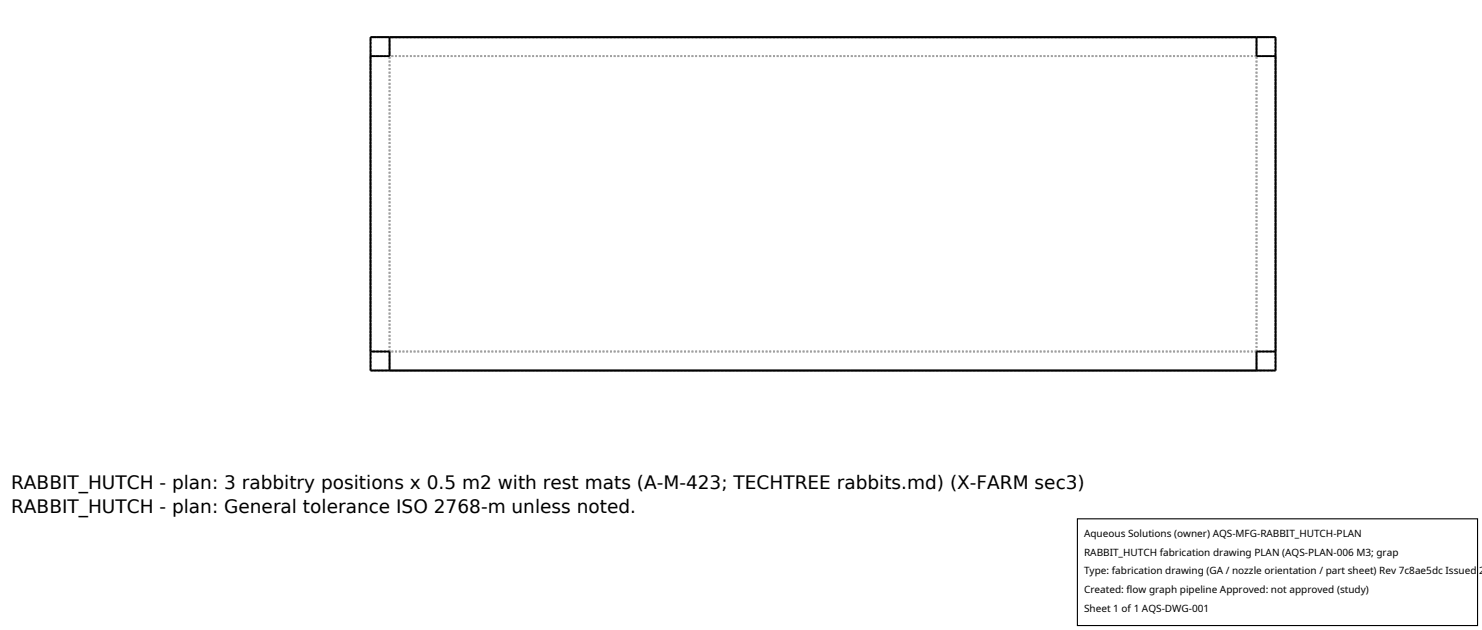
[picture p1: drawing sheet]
<svg xmlns="http://www.w3.org/2000/svg" width="212mm" height="90mm" viewBox="0 0 212 90" stroke-linecap="round" stroke-linejoin="round" font-family="sans-serif">
<defs><g id="words">
<g font-size="2.6">
<text x="1.6" y="69.8">RABBIT_HUTCH - plan: 3 rabbitry positions x 0.5 m2 with rest mats (A-M-423; TECHTREE rabbits.md) (X-FARM sec3)</text>
<text x="1.6" y="73.3">RABBIT_HUTCH - plan: General tolerance ISO 2768-m unless noted.</text>
</g>
<g font-size="1.4">
<text x="154.8" y="76.6">Aqueous Solutions (owner) AQS-MFG-RABBIT_HUTCH-PLAN</text>
<text x="154.8" y="79.3">RABBIT_HUTCH fabrication drawing PLAN (AQS-PLAN-006 M3; grap</text>
<text x="154.8" y="82">Type: fabrication drawing (GA / nozzle orientation / part sheet) Rev 7c8ae5dc Issued 2</text>
<text x="154.8" y="84.7">Created: flow graph pipeline Approved: not approved (study)</text>
<text x="154.8" y="87.4">Sheet 1 of 1 AQS-DWG-001</text>
</g>
</g></defs>
<g fill="none" stroke="#a0a0a0" stroke-width=".26" stroke-dasharray=".3 .3" stroke-linecap="butt">
<path d="M52.9 8v42.2M53 8h-.1M53 5.4h129.1M55.6 5.4h123.9M55.6 8v-2.6M55.6 8h-2.6M55.6 5.3v2.7M55.6 8h-2.7M55.6 5.3v.1M179.5 8v-2.6M179.5 5.3h-123.9M179.5 5.4h-123.9"/>
<path d="M179.5 5.3v.1M179.5 5.3v2.7M179.5 8h-123.9M182.1 8h-2.6M182.1 5.4h-129.1M182.2 8v42.2M182.2 8h-.1M182.2 8h-2.7M182.2 5.3h-129.3M52.9 50.2v-42.2M52.9 52.9v-47.6M52.9 52.9h129.3"/>
<path d="M53 50.2v-42.2M53 50.2h-.1M53 52.8v-47.4M53 52.8h129.1M55.6 50.2h-2.6M55.6 52.8v-2.6M55.6 52.8h123.9M55.6 52.8v.1M55.6 52.9h123.9M55.6 50.2v2.7M55.6 50.2h-2.7M55.6 50.2v-42.2"/>
<path d="M179.5 52.8v-2.6M179.5 52.8v.1M179.5 50.2v2.7M179.5 52.8h-123.9M179.5 52.9h-123.9M179.5 50.2v-42.2M179.5 50.2h-123.9M182.1 50.2v-42.2M182.1 50.2h-2.6M182.1 52.8h-129.1M182.1 52.8v-47.4M182.2 52.9v-47.6"/>
<path d="M182.2 50.2v-42.2M182.2 50.2h-.1M182.2 50.2h-2.7"/>
</g>
<path d="M52.9 5.3h129.3v47.6h-129.3zM55.6 5.3v2.7h-2.7M179.5 5.3v2.7h2.7M52.9 50.2h2.7v2.7M182.2 50.2h-2.7v2.7" fill="none" stroke="#000" stroke-width=".26"/>
<path d="M153.9 74.1h57.1v15.2h-57.1z" fill="#fff" stroke="#000" stroke-width=".16"/>
<use href="#words"/>
</svg>
